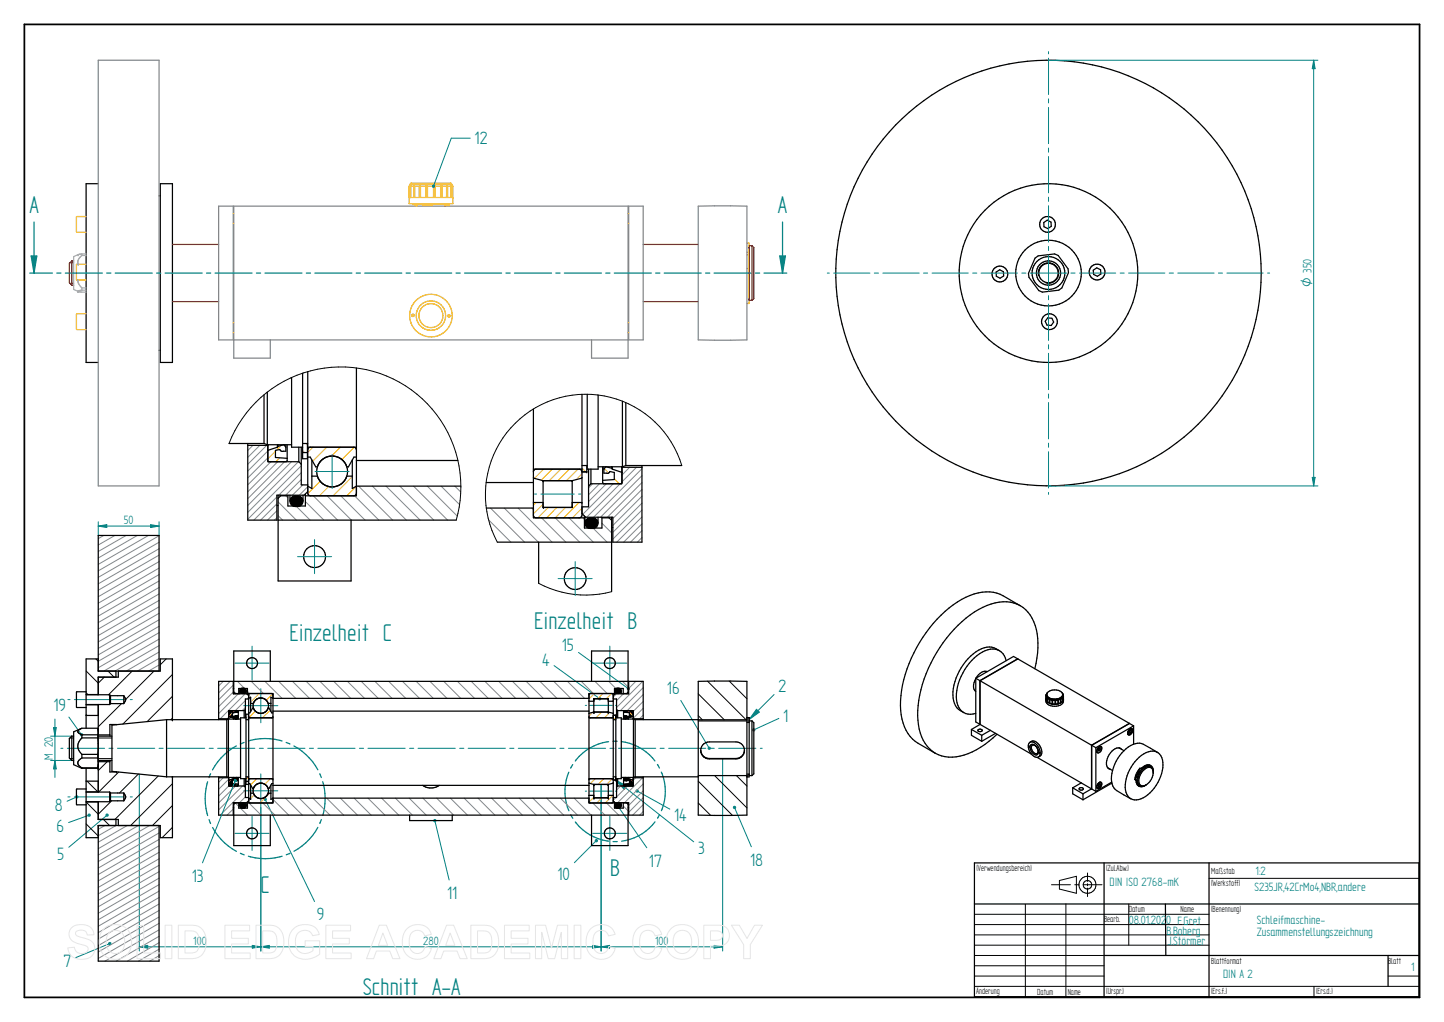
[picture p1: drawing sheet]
<svg xmlns="http://www.w3.org/2000/svg" width="594mm" height="420mm" viewBox="0 0 594 420" stroke-linecap="round" stroke-linejoin="round" font-family="sans-serif">
<defs><g id="words">
<g font-size="11.3" fill="#008080">
<text x="12.1" y="87.8">A</text>
<text x="320" y="87.8">A</text>
<text x="119.1" y="263.6">Einzelheit C</text>
<text x="219.7" y="258.7">Einzelheit B</text>
<text x="251.1" y="360">B</text>
<text x="107.2" y="367">C</text>
<text x="149.2" y="409.1">Schnitt A-A</text>
</g>
<g font-size="8.3" fill="#008080">
<text x="195.2" y="59.4">12</text>
<text x="231.1" y="267.6">15</text>
<text x="223.1" y="273.8">4</text>
<text x="274.4" y="285.4">16</text>
<text x="320.3" y="284.7">2</text>
<text x="22" y="292.2">19</text>
<text x="322.2" y="296.6">1</text>
<text x="22.5" y="333.5">8</text>
<text x="23.2" y="342">6</text>
<text x="277.4" y="337.7">14</text>
<text x="23.5" y="353.7">5</text>
<text x="287.2" y="351.2">3</text>
<text x="266.9" y="356.3">17</text>
<text x="308.6" y="355.9">18</text>
<text x="78.9" y="362.5">13</text>
<text x="229.3" y="361.7">10</text>
<text x="183.9" y="369.6">11</text>
<text x="130.3" y="378.4">9</text>
<text x="26.1" y="397.7">7</text>
</g>
<g font-size="5.6" fill="#008080">
<text x="50.9" y="215.4">50</text>
<text x="21.7" y="312.3" transform="rotate(-90 21.7 312.3)">M 20</text>
<text x="516.5" y="359.7">1:2</text>
<text x="456.5" y="364.2">DIN ISO 2768-mK</text>
<text x="516.1" y="366.5">S235JR,42CrMo4,NBR,andere</text>
<text x="464.4" y="379.7">08.01.2020 F.Gret</text>
<text x="517.1" y="379.7">Schleifmaschine-</text>
<text x="79.5" y="388.4">100</text>
<text x="174.1" y="388.4">280</text>
<text x="269.5" y="388.4">100</text>
<text x="480" y="384.3">B.Boberg</text>
<text x="480.3" y="388.5">J.Störmer</text>
<text x="517.1" y="385">Zusammenstellungszeichnung</text>
<text x="503.3" y="402">DIN A 2</text>
<text x="580.6" y="399.1">1</text>
</g>
<text font-size="5.4" fill="#008080" x="539.6" y="118.2" transform="rotate(-90 539.6 118.2)">O 350</text>
<g font-size="4.1">
<text x="401.8" y="358">(Verwendungsbereich)</text>
<text x="455.1" y="358.1">(Zul.Abw.)</text>
<text x="498.3" y="359.1">Maßstab</text>
<text x="498.3" y="364.4">(Werkstoff)</text>
<text x="464.4" y="375">Datum</text>
<text x="485.7" y="375">Name</text>
<text x="498.3" y="375">(Benennung)</text>
<text x="454.2" y="379.2">Bearb.</text>
<text x="498.3" y="396.2">Blattformat</text>
<text x="571.1" y="396.2">Blatt</text>
<text x="401.6" y="408.8">Änderung</text>
<text x="426.7" y="409.1">Datum</text>
<text x="439.3" y="408.9">Name</text>
<text x="455.1" y="408.8">(Urspr.)</text>
<text x="498.3" y="408.8">(Ers.f.:)</text>
<text x="541.5" y="408.8">(Ers.d.:)</text>
</g>
</g></defs>
<path d="M10 10h574v400h-574z" fill="none" stroke="#000" stroke-width=".72"/>
<path d="M65.9 75.5h5v73.5h-5zM65.4 80.5h.5M65.4 144h.5M400.9 354.8h182.9v54.9h-182.9zM454.2 354.8v54.9M497.4 354.8v54.9M400.9 371.6h182.9M479.5 371.6l.1 21.2M454.2 392.8h129.6M571.1 392.8v12.7" fill="none" stroke="#000" stroke-width=".51"/>
<g fill="none" stroke="#000" stroke-width=".41">
<path d="M447.4 358.9v3.5M400.9 375.9h96.5M421.8 371.8v38M432.6 363.7h7.8M435.9 362l6.9-1.7v6.9l-6.9-1.7zM438.5 371.6v38M442.2 363.7h1.7M445.7 363.7h7.7M447.4 363.3v.9M447.4 365.1v3.5M464.4 371.6v17M497.4 361.1h86.4"/>
<path d="M400.9 397h53.3M400.9 392.8h53.3M400.9 388.6h96.5M400.9 384.3h96.5M400.9 380.1h96.5M400.9 405.5h182.9M400.9 401.3h53.3M540.6 405.5v4.2M571.1 401.3h12.7"/>
<circle cx="447.4" cy="363.7" r="3.5"/>
<circle cx="447.4" cy="363.8" r="1.76"/>
</g>
<path d="M307.3 99.9h.9v24.9h-.9M307.3 110.4h.9M307.3 104.8h.9M307.3 103.7h.9" fill="none" stroke="#f7ba1c" stroke-width=".51"/>
<path d="M28.5 108.2v8M29.5 107.3v10M70.9 100.5h19.1M308.2 101h1.2v22.5h-1.2zM310.1 101.8v21M70.9 124h19.1" fill="none" stroke="#c00" stroke-width=".51"/>
<g fill="#c00">
<circle cx="308.2" cy="122.9" r=".25"/>
<circle cx="308.2" cy="101.6" r=".25"/>
</g>
<path d="M28.5 116.2l1 1.1h.8M30.3 107.3h-.8l-1 .9M264.6 100.5h22.7M309.4 101l.7 .8M264.6 124h22.7M310.1 122.8l-.7 .7" fill="none" stroke="#c00" stroke-width=".51"/>
<path d="M28.8 108h1.5M28.8 116.5h1.5" fill="none" stroke="#c00" stroke-width=".41"/>
<path d="M40.4 75.5h-5v73.5h5" fill="none" stroke="#000" stroke-width=".51"/>
<path d="M40.4 24.8h25v175h-25zM96.2 139.7h162.2M111.2 139.7v7.5h-15v-62.4h162.2v62.4h-15v-7.5" fill="none" stroke="#81878c" stroke-width=".51"/>
<g fill="none" stroke="#f7ba1c" stroke-width=".51">
<path d="M168.9 75.7h16.8M169.1 75.3h16.4M35.4 89l-4 .2v6.1l4 .2M168.3 81.2h15.8M170.5 84.3l.2 .2M171.1 83.8v.7h.4M183 83.8v.7h1.2v-.7M35.4 108.6l-4 .2v6.1l4 .2M35.4 129l-4 .2v6.1l4 .2"/>
<circle cx="169.9" cy="129.7" r=".49"/>
<circle cx="177.3" cy="129.7" r="6.1"/>
<circle cx="177.3" cy="129.8" r="4.9"/>
<circle cx="177.3" cy="129.8" r="8.7"/>
<circle cx="184.7" cy="129.9" r=".5"/>
</g>
<circle cx="186.3" cy="81.2" r=".25" fill="#f7ba1c"/>
<g fill="none" stroke="#f7ba1c" stroke-width=".51">
<path d="M168.3 76.5h18M168.5 76.5v4.7M168.9 75.7l-.3 .8M169 76.5v4.7M169.1 75.3v.4M170.6 76.5v4.7M173 76.5v4.7M175.3 76.5v4.7M175.9 76.5v4.7M178.3 76.5v4.7M178.9 76.5v4.7M181.3 76.5v4.7"/>
<path d="M181.8 76.5v4.7M183.7 76.5v4.7M185.4 76.5v4.7M185.5 75.3v.4M185.7 75.7l.2 .8M186.1 76.5v4.7M168.3 81.2v2.5h18v-2.5h-2.2M169.7 83.8h4.2v.5M170.5 83.8v.5M170.7 84.5h.4M171.5 83.8v1M173.9 84.3l3.9 .2v-.7h7.1l-.1 .5-.6 .2"/>
<path d="M173.9 84.3h3.9M183 83.8v1"/>
</g>
<g fill="#f7ba1c">
<circle cx="169.7" cy="83.7" r=".25"/>
<circle cx="184.9" cy="83.8" r=".25"/>
</g>
<g fill="none" stroke="#f7ba1c" stroke-width=".51">
<path d="M168.3 76.5v4.7M168.7 76.5v4.7M170.2 76.5v4.7M172.5 76.5v4.7M184.1 76.5v4.7M185.7 76.5v4.7M186.3 76.5v4.7M96 91.7h.2M96 87.8h.2M258.4 91.7h.2M258.4 87.8h.2M96 136.7h.2"/>
<path d="M96 132.8h.2M258.4 136.7h.2M258.4 132.8h.2"/>
</g>
<path d="M90 84.8h6v54.9h-6zM258.6 84.8h6v54.9h-6z" fill="none" stroke="#81878c" stroke-width=".51"/>
<path d="M32.4 104.6h.1M33.7 104.4l-1.6 .3" fill="none" stroke="#a4adb2" stroke-width=".51"/>
<circle cx="32.1" cy="104.7" r=".25" fill="#a4adb2"/>
<path d="M32.1 119.8l1.6 .3M32.4 119.9h.1M33.7 104.4v.6M33.7 118.4v.9" fill="none" stroke="#a4adb2" stroke-width=".51"/>
<g fill="#a4adb2">
<circle cx="32.1" cy="119.8" r=".25"/>
<circle cx="32" cy="119.8" r=".25"/>
<circle cx="32" cy="119.7" r=".25"/>
</g>
<path d="M32 115.2l.3 1.3 1.4 1.9M32.4 119.5h.1M33.7 119.3l-1.7 .4" fill="none" stroke="#a4adb2" stroke-width=".51"/>
<circle cx="32" cy="115.2" r=".25" fill="#a4adb2"/>
<path d="M32 115.1v.1" fill="none" stroke="#a4adb2" stroke-width=".51"/>
<circle cx="32.2" cy="108.6" r=".25" fill="#a4adb2"/>
<path d="M32.1 104.7l-1.8 .8v13.5l1.8 .8M33.7 119.3h1.7M33.7 118.4h1.7M33.7 104.4h1.7M35.4 105h-1.7a3.1 3.1 0 0 0-1.6 3.5M33.7 120.1h1.7" fill="none" stroke="#a4adb2" stroke-width=".51"/>
<path d="M287.3 84.8h20v54.9h-20z" fill="none" stroke="#81878c" stroke-width=".51"/>
<g fill="none" stroke="#000" stroke-width=".51">
<path d="M429.4 91.5l1.5-1 1.5 .8 .1 1.7-1.4 1-1.6-.8zM409.8 111.8l1.5-.9 1.5 .8 .1 1.8-1.5 .9-1.5-.8zM425.8 106.1l1.3-.9 6.8-.8 1.4 .6 4.1 5.5 .2 1.6-2.7 6.3-1.3 .9-6.8 .8-1.4-.6-4.1-5.5-.2-1.6zM449.8 111.1l1.4-1 1.6 .8 .1 1.7-1.4 1-1.6-.8zM431 130.7l1.8 .2 .7 1.5-1 1.4-1.8-.2-.7-1.5z"/>
<circle cx="431" cy="92.2" r="3.2"/>
<circle cx="411.4" cy="112.7" r="3.2"/>
<circle cx="431.4" cy="112.3" r="6.7"/>
<circle cx="431.4" cy="112.2" r="4"/>
<circle cx="431.4" cy="112.2" r="5"/>
<circle cx="431.4" cy="112.2" r="87.5"/>
<circle cx="431.4" cy="112.3" r="13.5"/>
<circle cx="431.4" cy="112.2" r="36.7"/>
<circle cx="451.4" cy="111.8" r="3.3"/>
<circle cx="431.8" cy="132.2" r="3.3"/>
</g>
<path d="M427.3 113.4a4.2 4.2 0 0 1 3.6-5.4 4.2 4.2 0 0 1 4.6 4.6 4.2 4.2 0 0 1-5.2 3.7" fill="none" stroke="#000" stroke-width=".41"/>
<g fill="none" stroke="#008080" stroke-width=".51">
<path d="M14 91.3v21h7.6M23.4 112.3h1.7M26.9 112.3h15.2M43.9 112.3h1.7M47.4 112.3h15.2M64.4 112.3h1.8M67.9 112.3h15.3M85 112.3h1.7M88.5 112.3h15.2M105.5 112.3h1.7M109 112.3h15.2M126 112.3h1.8"/>
<path d="M129.5 112.3h15.3M146.6 112.3h1.7M150.1 112.3h15.2M167.1 112.3h1.7M170.6 112.3h15.2M187.6 112.3h1.8M191.1 112.3h15.3M208.1 112.3h1.8M211.7 112.3h15.2M228.7 112.3h1.7M232.2 112.3h15.2M249.2 112.3h1.7"/>
<path d="M252.7 112.3h15.3M269.7 112.3h1.8M273.3 112.3h15.2M290.3 112.3h1.7M293.8 112.3h15.2M310.8 112.3h1.7M314.3 112.3h7.6"/>
</g>
<path d="M12.8 105.2h2.3l-1.1 7.1z" fill="#008080"/>
<path d="M321.9 91.3v21M12.8 105.2h2.3l-1.1 7.1z" fill="none" stroke="#008080" stroke-width=".51"/>
<path d="M320.8 105.2h2.3l-1.2 7.1z" fill="#008080"/>
<g fill="none" stroke="#008080" stroke-width=".51">
<path d="M12.2 112.3h1.8M320.8 105.2h2.3l-1.2 7.1zM321.9 112.3h1.8M86.6 318.1l-.6 1.6M97.2 306.7a24.9 24.9 0 0 0-9.8 9.8M100.5 305.2l-1.7 .7M116 304.6a23.8 23.8 0 0 0-13.9 .1M117.7 305.2l1.6 .7M120.9 306.7a24.8 24.8 0 0 1 9.9 9.8M131.6 318.1l.6 1.6M234 317.5a20.4 20.4 0 0 0 .1 15.8M235.6 314.3l-.8 1.5"/>
<path d="M250.4 304.9a20.3 20.3 0 0 0-13.7 8M252.2 304.8h1.7M255.7 304.9a20.7 20.7 0 0 1 13.7 7.9M270.5 314.3l.8 1.5M272.1 317.4a20.1 20.1 0 0 1 0 15.9M85.4 321.4a24.2 24.2 0 0 0 0 13.9M86 337l.6 1.6M132.2 336.9l-.6 1.6M132.8 321.4a24.7 24.7 0 0 1 0 13.8M234.8 334.9l.9 1.5M236.7 337.9a20.4 20.4 0 0 0 13.7 7.9M269.5 337.9a20.3 20.3 0 0 1-13.8 7.9"/>
<path d="M271.3 334.9l-.8 1.5M87.5 340.2a24.4 24.4 0 0 0 9.8 9.8M98.9 350.8l1.6 .7M102.2 352a24.2 24.2 0 0 0 13.9 0M119.3 350.8l-1.5 .6M130.8 340.1a24.4 24.4 0 0 1-9.9 9.9M252.2 346h1.8"/>
</g>
<g fill="none" stroke="#f7ba1c" stroke-width=".41">
<path d="M113.3 185.5l-3.2 3.2M115.1 188.2l-1.6 1.6M115.7 183.1l-2 2M124.5 185.3l.8 .8M126 182.3l.5 .5M128.8 183.9l-2.2 2.1M131.7 197.8l-5 5.1M134.4 183.9l-5.8 5.8M140.1 183.9l-3.7 3.6M143.4 191.9h-.1M144.9 195.9l-7.9 7.9M145.7 183.9l-5.1 5"/>
<path d="M146.6 199.9l-3.9 3.9M220 193l-.4 .4M223.6 192.9l-3.7 3.8M227.2 192.9l-4.5 4.5M230.7 192.9l-4.7 4.7M234.3 192.9l-4.8 4.7M237.8 192.9l-4.8 4.7M239.4 192.4l1.6 1.6M239.4 194.8l-2.4 2.4M248.6 192.7l1.8 1.8M252.7 196.8l2.1 2.1M135.2 200l-3.8 3.8"/>
<path d="M220.5 206.6l-1.1 1.1M223.4 207.3l-4 3.9M225.6 208.6l-4.3 4.3M229.1 208.6l-4.2 4.3M232.7 208.6l-4.3 4.3M238.2 206.6l-6.3 6.3M239.4 208.9l-3.9 4"/>
</g>
<g fill="none" stroke="#81878c" stroke-width=".41">
<path d="M104 183.1l-2.1 2.1M106.9 183.1l-5 4.9M109.7 183.1l-7.8 7.8M110.2 185.4l-8.3 8.3M110.2 188.2l-8.3 8.3M111.5 189.8l-9.6 9.5M114.3 189.8l-12.4 12.4M117.1 189.8l-15.2 15.2M119.9 189.8l-18 18M122.8 189.8l-20.9 20.9M123.9 191.5l-22 22M123.9 194.3l-9.2 9.3"/>
<path d="M123.9 197.1l-6.4 6.5M124.6 199.3l-4.3 4.3M147.5 199.9l14 13.9M153.2 199.9l14 13.9M158.8 199.9l14 13.9M164.5 199.9l14 13.9M170.1 199.9l14 13.9M175.8 199.9l12.3 12.3M181.5 199.9l7.6 7.5M187.1 199.9l2.5 2.4M243.8 198.9l-1.7 1.7M246.6 198.9l-4.5 4.5"/>
<path d="M249.5 198.9l-7.4 7.3M252.3 198.9l-12.6 12.6M255.1 198.9l-13.7 13.7M256.2 192.1l-.4 .4M259 192.1l-3.2 3.3M261.9 192.1l-6.1 6.1M264.1 192.7l-19.9 19.9M264.1 195.5l-17 17.1M264.1 198.4l-14.2 14.2M113.9 204.3l-9.5 9.5M113.9 207.1l-6.7 6.7M113.9 210l-3.8 3.8"/>
<path d="M113.9 212.8l-1 1M114.4 206.3l7.5 7.5M114.4 212l1.9 1.8M117.6 203.8l.8 .9M121.8 208l5.8 5.8M125.6 206.2l7.7 7.6M126.6 200.1l-3.5 3.5M128.9 203.8l10 10M134.6 203.8l10 10M140.2 203.8l10 10M145.9 203.8l10 10M201 213.7l9.2 9.2"/>
<path d="M201.8 208.9l14 14M207.5 208.9l14 14M213.1 208.9l14 14M218.8 208.9l.6 .6M222.8 212.9l10 10M228.4 212.9l10.1 10M234.1 212.9l10 10M239.8 212.9l.6 .6M240 208.4l-.6 .5M244 217.1l5.8 5.8M247.6 215.1l4 4M264.1 201.2l-12 12"/>
<path d="M264.1 204l-12 12M264.1 206.8l-12 12.1M264.1 209.7l-12 12M264.1 212.5l-10.4 10.4M264.1 215.3l-7.5 7.6M264.1 218.1l-4.7 4.8M264.1 221l-1.9 1.9"/>
</g>
<g fill="#000">
<path d="M119.8 204.7a2.71 2.71 0 0 1 3-.9 2.71 2.71 0 0 1 1.8 2.7 2.65 2.65 0 0 1-3.3 1.8 2.65 2.65 0 0 1-1.8-3.2z" fill-rule="evenodd"/>
<path d="M241.2 213.7a2.71 2.71 0 0 1 3-.8 2.71 2.71 0 0 1 1.7 2.7 2.65 2.65 0 0 1-3.2 1.7 2.65 2.65 0 0 1-1.8-3.2z" fill-rule="evenodd"/>
</g>
<g fill="#000">
<circle cx="223.5" cy="197.7" r=".25"/>
<circle cx="241.4" cy="194" r=".25"/>
<circle cx="223.6" cy="208.6" r=".25"/>
</g>
<g fill="none" stroke="#000" stroke-width=".51">
<path d="M120 155.2v28.7h4.5M124.5 153.5v35.1h2v-6.3M126.6 152.8v49.9l.4 .8 .7 .3M146.6 151.3v52.5h-21M108.6 162.3v20M110 161.2v21.6M219.4 168.1v44.8h21M239.4 162.1v49.7l-.3 .8-.8 .3M241.6 162.1v30.8h4.5v-30.5M256.1 165v26.9M257.5 165.5v25.9M94.2 182.3h14.4"/>
<path d="M101.9 182.3v31.5h12v-10.2h11.2l1.5-1.5M101.9 183.1h8.3M108.6 182.3l1.4 .5M110 182.8h10M110.1 182.8v6.6l.4 .4M110.2 182.8v7h12.7M114.1 182.8v1.1M114.1 183.9l-4 1.3M114.4 182.8v.7M114.4 183.5l2.4-.7 .8 1.1M114.4 183.5l-.3 .4M117.6 182.8v2.7h-1a1.08 1.08 0 0 1-1.5-.7l-1.8 .4v2.9l4.8 .3"/>
<path d="M118.1 182.8v6.6l-.4 .4M122.9 189.8l1 1M122.9 183.9v5.9M123.9 183.9v15.4h2.7M124.5 186.1h2M124.5 182.3h2.1M126.6 187.9h1l2.3 4h.6a6.4 6.4 0 0 1 6.1-4.4 6.4 6.4 0 0 1 6.1 4.4h.6l2.3-4h1M126.6 183.9h20M127.7 183.9a1.08 1.08 0 0 0-1.1 1.1M128.3 195.7h2.2a6.4 6.4 0 0 0 6.1 4.5 6.4 6.4 0 0 0 6.1-4.5h2.2M128.3 189.1v11.7l-1.7-.9M144.9 189.1v11.7l1.7-.9h43"/>
<path d="M145.5 183.9a1.08 1.08 0 0 1 1.1 1.1M146.6 189.3h41.8M200 198.4h19.4M219.4 192.9h20M219.4 196.4l4 1.2M220.5 192.9a1.08 1.08 0 0 0-1.1 1.1M223.4 197.6v11h12v-11M223.4 197.6h12M223.5 197.7l-.1 .1M223.6 197.6v.1M235.2 197.6l.2 .2M239.4 191.4h2.2"/>
<path d="M239.4 196.4l-4 1.2M241.4 191.4v2.6h-2l-.3-.8-.8-.3M242.1 192.9v15.5h-2.7M243.1 198.9l-1 1M243.1 192.9v6M246.1 191.9h10M247.9 191.9v6.6l.4 .4M248.4 191.9v2.6h1.1a1 1 0 0 0 1.4-.7l1.8 .4v2.9l-4.8 .4M251.7 191.9v.6M251.7 192.5l-2.4-.6-.9 1M251.7 192.5l.2 .4M251.9 191.9v1"/>
<path d="M251.9 192.9l4 1.3M255.8 191.9v7h-12.7M255.8 192.1h8.3M255.9 191.9v6.6l-.4 .4M257.5 191.4h23M257.5 191.4l-1.4 .5M264.1 191.4v31.5h-12v-10.3h-11.2l-1.5-1.5M113.9 207.8h.5M114.4 203.6v35.2h30v-25M114.4 213.8h73.3M115.4 203.6v.2M115.4 203.8h3"/>
<path d="M115.4 203.8l-1 1.1M119.3 203.6v2.7a2.77 2.77 0 0 0 2.7 2 2.77 2.77 0 0 0 2.6-2l.1-2.7M119.3 205.7a2.77 2.77 0 0 1 2.7-1.9 2.77 2.77 0 0 1 2.6 1.9M125.6 203.1v4.9h-7.2v-4.4M146.6 202.7l-.3 .8-.8 .3M200.1 208.9h19.3M219.4 211.8a1.08 1.08 0 0 0 1.1 1.1M223.4 206.6l-4 .2M223.4 208.5l.1 .1M235.4 208.6h-.1M235.4 206.6l4 .2M235.4 208.5v.1"/>
<path d="M240.4 212.1v5h7.2v-4.5M240.7 212.3v3.1a2.79 2.79 0 0 0 2.6 1.9 2.79 2.79 0 0 0 2.7-1.9v-2.8M240.7 214.8a2.79 2.79 0 0 1 2.6-1.9 2.79 2.79 0 0 1 2.7 1.9M247.6 212.9h3M250.6 212.9l1 1M250.6 212.6v.3M251.6 212.6v30.6M251.6 216.9h.5M204.6 222.9h47M221.6 222.9v16.9"/>
<circle cx="136.6" cy="193.8" r="6.4"/>
<circle cx="129.4" cy="228.8" r="4.5"/>
<circle cx="236.6" cy="237.9" r="4.5"/>
</g>
<path d="M94.2 182.3a49.4 49.4 0 0 1 61.8-28.9 49.4 49.4 0 0 1 31.7 60.4M280.5 191.4a41.3 41.3 0 0 0-55.3-26.2 41.3 41.3 0 0 0-20.6 57.7M221.6 239.8a41.1 41.1 0 0 0 30 3.4" fill="none" stroke="#000" stroke-width=".41"/>
<g fill="none" stroke="#008080" stroke-width=".41">
<path d="M122.4 228.9h14M129.4 221.8v14M229.6 237.9h14M236.6 230.9v14M96.7 272.6h14M103.7 265.6v14M243.9 272.6h14M250.9 265.6v14M20.8 312.6h8.7M20.8 302.6h8.7M22.6 312.6l.5 3.5h-1.1zM103.7 335.6v14"/>
<path d="M250.9 335.6v14M96.7 342.6h14M243.9 342.6h14"/>
</g>
<path d="M22.6 312.6l.5 3.5h-1.1z" fill="#008080"/>
<path d="M22 299.1h1.1l-.5 3.5z" fill="none" stroke="#008080" stroke-width=".41"/>
<path d="M22 299.1h1.1l-.5 3.5z" fill="#008080"/>
<path d="M22.6 295.6v24M253.3 320.7l32.1 25.4" fill="none" stroke="#008080" stroke-width=".41"/>
<g fill="none" stroke="#000" stroke-width=".51">
<path d="M419.8 249l-7.1-4.1a16.5 16.5 0 0 0-15.3 .6 52.5 52.5 0 0 0-24.2 29.5 34.8 34.8 0 0 0-1.1 23.8 13.7 13.7 0 0 0 5.6 6.8l7.1 4.1M401.4 279a4.1 4.1 0 0 0 0 5.3M401.4 278.8l1.7 1M401.4 278.8v18l1.7 1M403.1 279.8l.1 18M403.2 279.9l45.9 26.5M406.1 276.1a4.2 4.2 0 0 0-4.6 2.7M411.2 267.5a7.5 7.5 0 0 0-9.6 .4 22.6 22.6 0 0 0-9.5 19.1l.2 1.1a6.3 6.3 0 0 0 4.2 4.8M413.9 271.6a5.7 5.7 0 0 0-8.6-4.1 22 22 0 0 0-11.8 20.3l.6 2.2a5.6 5.6 0 0 0 2.4 2.9M418.7 270.8v.1M418.7 270.8l-15.6 9M418.7 270.8l-1.7-.9-15.6 8.9"/>
<path d="M418.8 270.9l-15.6 9M418.8 270.9l45.8 26.5M425.7 274.9a30.3 30.3 0 0 0-1.1-20.7 13.1 13.1 0 0 0-16.9-5.9 42.3 42.3 0 0 0-21 17.9 49.8 49.8 0 0 0-9.1 29.9 16.3 16.3 0 0 0 7.2 13.6M396.5 292.9a5.9 5.9 0 0 0 4.9 .4M399.7 299.9l4.2 2.4M399.7 299.9v2.4l4.2 2.5M403.2 297.8l21.1 12.2M403.2 297.8l-3.5 2.1M403.2 297.7l-.1 .1M430.4 285.7l.1 .8M430.4 287.2v.8M430.4 287.2v.1"/>
<path d="M430.4 285.7v1.5M430.4 288l.5 .6M430.4 288h.1M430.5 285.9l.7 1.3 1.9 .7M430.5 285.7a3 3 0 0 0 3.7 2M430.5 285.7l-.1 2.3M430.5 286.5l.4 .5M430.5 286.5v1.5M430.5 288l.4 .5M430.5 285.4l-.1 .3M430.7 285.5a2.39 2.39 0 0 0 2.5 2M430.7 285.5v.2"/>
<path d="M430.7 285l-.1 .3M430.9 284.7l-.4 1M430.9 288.6l.9 .5M430.9 287v1.6M430.9 287.1h.2M430.9 288.6l.2 .1M430.9 284.7l-.2 .8M430.9 284.7a4.7 4.7 0 0 1 6 0M431.1 287.1l.7 .4M431.1 287.1v1.6M431.1 288.7l.7 .4M431.8 287.5v.1"/>
<path d="M431.8 289.1h.1M431.8 287.5v1.6M431.8 287.6h.1M431.8 289.1l1.1 .4M431.9 287.6l.9 .3M431.9 287.6v1.5M431.9 289.1l.9 .3M432.8 287.9h.3M432.8 287.9v1.5M432.8 289.4l.1 .1M432.9 289.5h1.3M433.1 287.9l.9 .1"/>
<path d="M433.1 287.9v1.5M433.1 289.4l-.2 .1M433.5 287.6h.7M434 288v1.5l-.9-.1M434 288h.3M434.3 288v1.5M434.3 289.5h-.1M435.2 287.8l-.9 .2M435.2 289.3l-.9 .2M435.2 287.8v1.5M435.2 289.3h.1M435.3 289.3l-1.1 .2"/>
<path d="M435.4 287.7l-2.3 .2M435.4 287.8v1.5M435.4 287.8h-.2M435.4 289.3h-.1M436.3 287.4l-.9 .4M436.3 289l-.9 .3M436.3 287.4v1.6M436.3 289h.1M436.4 289l-1.1 .3M436.4 287.4h-.1M436.4 288.9v.1M436.4 287.4v1.5"/>
<path d="M436.9 284.7l.3 .8M436.9 284.7a1.68 1.68 0 0 1 .3 1.9 1.68 1.68 0 0 1-1.7 .9l-.7 .2M437 286.8l-.9 .7M437 286.9l-.6 .5M437 288.4l-.6 .5M437 286.9v1.5M437.1 288.4l-.7 .6M437.1 286.9h-.1M437.1 288.4h-.1M437.2 285.5a3.9 3.9 0 0 1-5.8 1.2l-.7-.7M437.2 285.5a2.53 2.53 0 0 1-3.3 2.1l-2.4-.6-.9-1.1M437.2 285.7l-.7 1.2-1.9 .6"/>
<path d="M437.3 285.4l.1 .1M437.4 285.7l-.4 1.1M437.4 287.7l-.3 .7M437.4 285.5v.6M437.4 286.2l-.3 .6 .1 1.5 .2-.6M437.4 285.5v.2M437.4 286.2v1.5M437.4 286.1l.1 .1M437.5 285.9v.2M437.5 286.1v2.2a3.5 3.5 0 0 1-4.4 2l-2-.7a1.93 1.93 0 0 1-.8-2.2M437.5 286.2h-.1M464.6 297.4l-15.5 9"/>
<path d="M464.6 297.4v.1M464.7 297.4l-15.6 9M464.7 297.4l1.7 1M465 299.6h.5M465.4 299.7l-.8 .3-.6 1.5M465.6 299.8a1.55 1.55 0 0 1-1.3 2.1M466.4 298.4l-15.6 9M466.4 298.4v7.5M402.4 300.1l.6-.3 1 .3a.83 .83 0 0 1-.8 .7 .83 .83 0 0 1-.8-.7zM403.9 302.3v2.5M407.5 300.3l-3.6 2M409.6 301.5l-5.7 3.3"/>
<path d="M410.2 301.9a30.2 30.2 0 0 1-18.4 9.4 13.8 13.8 0 0 1-7-1.6M423.3 306.8l.2 .3zM423.4 307.1h.1M423.6 305.3a2.92 2.92 0 0 1 3.7 2 2.61 2.61 0 0 1-.5 4.1 4.4 4.4 0 0 1-3.2-6.1zM423.7 305.1a2.78 2.78 0 0 1 4.2 1.7 2.75 2.75 0 0 1-.6 4.4M424 306.3a2.06 2.06 0 0 1 3 1.8 1.31 1.31 0 0 1 0 1.9 1.31 1.31 0 0 1-1.9-.2l-1.1-1.5-.2-1.1zM424.6 306.5a2.17 2.17 0 0 1 2.1 .9 2.17 2.17 0 0 1 0 2.4 2.37 2.37 0 0 1-2.1-3.3zM426.7 311.4l18.1 10.5M427.5 309.3l.2 .3zM449.1 306.4v17.9M449.1 306.4v18l1.7 .9M449.1 306.4l1.7 1"/>
<path d="M450.8 307.4v17.9M451.2 308.8l.1 .3M451.3 309.1l.1 .1M451.7 308.3l.5 .4M452 307.1l.7-.3a1.51 1.51 0 0 1 .6 1.6 1.51 1.51 0 0 1-1.4 1.1 1.28 1.28 0 0 1-.8-1.2 1.28 1.28 0 0 1 .9-1.2zM452.5 306.8l.2 .2h-.4M452.6 308.1l-.1-.5h-.4l-.4 .6 .1 .5h.4M452.6 308.1l-.6-.4-.3 .6M452.6 308.1l-.4 .6M455.7 315.6l2 1.2M460.4 307.5l2 1.1M461.6 308.1a2.66 2.66 0 0 0-4.2 .7 5.7 5.7 0 0 0-1.5 7l1 .5"/>
<path d="M463.9 301.4a1.47 1.47 0 0 1 2.1-1.6 1.77 1.77 0 0 1-1.9 2.2l-.1-.2M463.9 301.4l.1 .4M463.9 301.5l.3 .4-.2-.1M464 301.5l.1 .3M464.6 300.8l.6 .3M464.6 300.8h-.1M464.7 300.4l-.1 .4M464.9 300.2l.5 .3M465.4 300.5l-.3-.4-.5 .3-.2 .7 .2 .3 .6-.3M465.4 300.5l-.2 .6M467.4 318.3l-.6 2.2 .3 .1M467.4 318.3l.3 .1"/>
<path d="M467.4 318.3l.8 .1M467.6 319.2l.3-.1-.1 .4zM467.7 318.4l-.6 2.2M467.7 318.4l.6 .1M467.9 317.9l.6 .2M468.2 318l-.2 .4M468.2 318.4l.1 .1M468.3 318.5a3.3 3.3 0 0 0 .7 4.6M468.3 318.1l-.1 .3M468.7 311.3a6.8 6.8 0 0 1 7.8-1.8 8.6 8.6 0 0 1 1 9.8 14 14 0 0 1-10 9.5 4.4 4.4 0 0 1-4.6-5.1 17.1 17.1 0 0 1 5.8-12.4zM468.7 317.1l.1 .3h-.3M468.7 317.1l-.2 .3"/>
<path d="M469.2 315.9h.3a2.95 2.95 0 0 1 4.7-.4l.3 2.3M469.2 315.9l-.2-.1-1 1.3-.4 .7 .3 .1M469.2 315.9l-1.3 2M473 314.6l-1.2 .1-2.1 1.3-.5-.1M473.2 314.7l.3 .1M473.5 315.3a3.2 3.2 0 0 0-4.3 1.6l-.9 1.6M473.5 315.3l.9 1.4M473.5 315.3a4.9 4.9 0 0 0-5.2 4.1l-.1 2.3 .8 1.4M474.3 316.7a2.09 2.09 0 0 0-1.8-1.3 2.09 2.09 0 0 0-2 1.2 5.3 5.3 0 0 0-1.5 6 2.96 2.96 0 0 0 4.2-1.5l.8-1.5 .5-2.3M474.4 316.7l.1 .6M474.5 317.3v.3M476.3 309.4l-2.9-1.8a7.2 7.2 0 0 0-5.4-2 14.7 14.7 0 0 0-10.3 11.1 7.4 7.4 0 0 0 1.7 8.3l5.9 3.4"/>
<path d="M441.3 323.9v2.4l4.3 2.5M441.3 323.9l4.3 2.4M444 324.1l.6-.3 1 .3a.81 .81 0 0 1-.8 .8 .81 .81 0 0 1-.8-.8zM444.8 321.9l4.3 2.4M444.8 321.9l-3.5 2M445.6 326.3v2.5M449.1 324.3l-3.5 2M451.2 323.5a1.47 1.47 0 0 1 2-1.7 1.73 1.73 0 0 1-1.8 2.3l-.2-.3M451.2 323.5v.3M451.2 323.5l.2 .4-.2-.1M451.8 322.9l.5 .4M451.8 322.9l-.1 .1"/>
<path d="M452 322.4l-.2 .5M452.1 322.3l.5 .3M452.5 321.6l.2 .1-.4-.1M452.6 322.6l-.1-.4-.6 .2-.3 .6 .3 .4 .4-.1M452.6 322.6l-.3 .7M453 322a1.43 1.43 0 0 1-1.5 1.8M457.4 321.6l-6.6 3.7M457.4 321.9l-11.8 6.9M467.1 320.6l.5 .2a2.25 2.25 0 0 0 1.2 2.5 2.25 2.25 0 0 0 2.7-.6M467.3 320.6l.3 1.6 1 1M471.3 322.8l-1.2 .5-1.1-.2"/>
</g>
<path d="M430.6 285.3v.6M434.3 287.7h.3M437.2 285.2v.2M465.4 299.7h.1M465.5 299.7l.1 .1M451.6 307.7l.7-.7 .6 .1-.2 1.4M464.1 301.8l.2 .1M469.8 315.7l.2 .1M452.1 321.9l-.8 1.2M452.7 321.7l.3 .3M467.4 320.9l.2 .2" fill="none" stroke="#000" stroke-width=".41"/>
<g fill="#000">
<circle cx="430.4" cy="288" r=".25"/>
<circle cx="430.9" cy="288.6" r=".25"/>
<circle cx="437.1" cy="288.4" r=".25"/>
<circle cx="437.1" cy="285.1" r=".25"/>
<circle cx="437.5" cy="287.7" r=".25"/>
<circle cx="452" cy="307.7" r=".25"/>
<circle cx="467.7" cy="319.2" r=".25"/>
<circle cx="468.5" cy="317.2" r=".25"/>
</g>
<path d="M253.3 320.7l4.6 2.5-1.1 1.4z" fill="#008080"/>
<path d="M238 268.2l20.5 14.9M253.3 320.7l4.6 2.5-1.1 1.4z" fill="none" stroke="#008080" stroke-width=".41"/>
<circle cx="258.5" cy="283.1" r=".68" fill="#008080"/>
<g fill="none" stroke="#008080" stroke-width=".41">
<path d="M431.4 21.3v.8M431.4 23.9v15M431.4 24.8h110.8M431.4 40.6v1.7M431.4 44.2v14.9M431.4 60.9v1.7M431.4 64.3v15M431.4 81.1v1.7M431.4 84.6v14.9M340.4 112.3h.8M343 112.3h14.9M359.7 112.3h1.7"/>
<path d="M363.2 112.3h15M379.9 112.3h1.7M383.4 112.3h14.9M400.2 112.3h1.7M403.6 112.3h15M420.4 112.3h1.7M423.9 112.3h14.9M431.4 101.3v1.7M431.4 104.8v14.9M440.6 112.3h1.7M444.1 112.3h14.9M460.8 112.3h1.7"/>
<path d="M464.3 112.3h14.9M481 112.3h1.8M484.5 112.3h15M501.3 112.3h1.7M504.8 112.3h14.9M521.5 112.3h.8M431.4 121.5v1.7M431.4 125v15M431.4 141.7v1.8M431.4 145.2v15M431.4 162v1.7M431.4 165.5v14.9"/>
<path d="M129.6 193.8h14M136.6 186.8v14M431.4 182.2v1.7M431.4 185.7v14.9M431.4 199.8h110.8M539.9 196.3h1.2l-.6 3.5zM219.9 203.1h.9M222.5 203.1h13.8M238 203.1h.9M431.4 202.4v.8M27.9 287.6h.9M30.6 287.6h21.2"/>
<path d="M53.6 287.6h.8M100.3 290.1h14M107.3 283.1v14M240.8 290h.5M242.6 290h9.4M253.2 290h.6M25.1 307.6h.8M27.7 307.6h15.3M44.8 307.6h1.7M48.3 307.6h15.4M65.4 307.6h1.7M69 307.6h15.2"/>
<path d="M86.1 307.6h1.7M89.5 307.6h15.4M106.7 307.6h1.7M107.3 318.1v14M110.1 307.6h15.4M127.3 307.6h1.7M130.8 307.6h15.3M147.9 307.6h1.7M151.4 307.6h15.3M168.5 307.6h1.7M172 307.6h15.3M189.1 307.6h1.7"/>
<path d="M192.6 307.6h15.3M209.7 307.6h1.7M213.2 307.6h15.4M230.3 307.6h1.7M233.8 307.6h15.4M250.9 307.6h1.7M254.5 307.6h15.3M271.6 307.6h1.7M275.1 307.6h15.3M292.2 307.6h1.7M295.6 307.6h15.4M312.8 307.6h.8"/>
<path d="M27.9 327.6h.9M30.6 327.6h21.2M53.6 327.6h.8M100.3 325.1h14M240.8 325.2h.5M242.6 325.2h9.4M253.2 325.2h.6"/>
</g>
<path d="M40.3 285.6h4.8l.3 .4M45.5 289.3l-.4 .3h-4.8" fill="none" stroke="#000" stroke-width=".51"/>
<path d="M539.9 196.3h1.2l-.6 3.5z" fill="#008080"/>
<path d="M540.5 24.8l.6 3.4h-1.2z" fill="none" stroke="#008080" stroke-width=".41"/>
<path d="M540.5 24.8l.6 3.4h-1.2z" fill="#008080"/>
<path d="M540.5 24.8v175M107.3 332.1v58.9M247.3 322.5v68.5M107.3 389.3l3.5-.6v1.1z" fill="none" stroke="#008080" stroke-width=".41"/>
<path d="M107.3 389.3l3.5-.6v1.1z" fill="#008080"/>
<path d="M243.8 388.7l3.5 .6-3.5 .5z" fill="none" stroke="#008080" stroke-width=".41"/>
<path d="M243.8 388.7l3.5 .6-3.5 .5z" fill="#008080"/>
<path d="M297.3 311.8v79.2M247.3 322.5v68.5M107.3 389.3h140M247.3 389.3l3.5-.6v1.1z" fill="none" stroke="#008080" stroke-width=".41"/>
<path d="M247.3 389.3l3.5-.6v1.1z" fill="#008080"/>
<path d="M293.8 388.7l3.5 .6-3.5 .5z" fill="none" stroke="#008080" stroke-width=".41"/>
<path d="M293.8 388.7l3.5 .6-3.5 .5z" fill="#008080"/>
<path d="M57.3 318.3v72.7M107.3 332.1v58.9M103.8 388.7l3.5 .6-3.5 .5zM247.3 389.3h50" fill="none" stroke="#008080" stroke-width=".41"/>
<path d="M103.8 388.7l3.5 .6-3.5 .5z" fill="#008080"/>
<path d="M57.3 389.3l3.5-.6v1.1z" fill="none" stroke="#008080" stroke-width=".41"/>
<path d="M57.3 389.3l3.5-.6v1.1z" fill="#008080"/>
<path d="M40.4 214.5v5.6M40.4 216.3l3.5-.6v1.2zM65.4 214.5v5.6M57.3 389.3h50" fill="none" stroke="#008080" stroke-width=".41"/>
<path d="M40.4 216.3l3.5-.6v1.2z" fill="#008080"/>
<path d="M61.9 215.7l3.5 .6-3.5 .6z" fill="none" stroke="#008080" stroke-width=".41"/>
<path d="M61.9 215.7l3.5 .6-3.5 .6z" fill="#008080"/>
<path d="M185.7 56.8l-7.4 19.7M40.4 216.3h25" fill="none" stroke="#008080" stroke-width=".41"/>
<circle cx="178.3" cy="76.5" r=".7" fill="#008080"/>
<path d="M185.7 56.8h7.8M320.4 295.4l-10.3 4.7" fill="none" stroke="#008080" stroke-width=".41"/>
<circle cx="310.1" cy="300" r=".7" fill="#008080"/>
<path d="M280.1 288l11.7 19.6" fill="none" stroke="#008080" stroke-width=".41"/>
<circle cx="291.8" cy="307.6" r=".68" fill="#008080"/>
<path d="M302.2 331.9l6.9 16.2" fill="none" stroke="#008080" stroke-width=".41"/>
<circle cx="302.2" cy="331.9" r=".71" fill="#008080"/>
<path d="M245.3 345.6l-9 9.1" fill="none" stroke="#008080" stroke-width=".41"/>
<circle cx="245.3" cy="345.6" r=".71" fill="#008080"/>
<path d="M178.9 337.4l5.9 24.4" fill="none" stroke="#008080" stroke-width=".41"/>
<circle cx="178.9" cy="337.4" r=".68" fill="#008080"/>
<path d="M109.1 328.6l20.3 42" fill="none" stroke="#008080" stroke-width=".41"/>
<circle cx="109.1" cy="328.6" r=".7" fill="#008080"/>
<path d="M45.2 387.9l-14 5.8" fill="none" stroke="#008080" stroke-width=".41"/>
<circle cx="45.2" cy="387.9" r=".68" fill="#008080"/>
<path d="M36.7 335.1l-8.5 3.1" fill="none" stroke="#008080" stroke-width=".41"/>
<circle cx="36.7" cy="335.1" r=".69" fill="#008080"/>
<path d="M44.1 335.1l-15.8 13.2" fill="none" stroke="#008080" stroke-width=".41"/>
<circle cx="44" cy="335.1" r=".69" fill="#008080"/>
<path d="M28.4 294.8l5.1 7.2" fill="none" stroke="#008080" stroke-width=".41"/>
<circle cx="33.5" cy="302" r=".7" fill="#008080"/>
<path d="M254.2 331.3l11.9 17.2" fill="none" stroke="#008080" stroke-width=".41"/>
<circle cx="254.2" cy="331.3" r=".68" fill="#008080"/>
<path d="M262.1 325.2l13.5 7.5" fill="none" stroke="#008080" stroke-width=".41"/>
<circle cx="262.1" cy="325.2" r=".68" fill="#008080"/>
<path d="M318.5 285.5l-10.3 10.3" fill="none" stroke="#008080" stroke-width=".41"/>
<path d="M311.2 291.6l1.2 1.2-4.2 3z" fill="#008080"/>
<path d="M228 273.6l18.7 13.6M311.2 291.6l1.2 1.2-4.2 3z" fill="none" stroke="#008080" stroke-width=".41"/>
<circle cx="246.7" cy="287.3" r=".68" fill="#008080"/>
<path d="M31.6 327.6l-4 1.8" fill="none" stroke="#008080" stroke-width=".41"/>
<circle cx="31.6" cy="327.6" r=".7" fill="#008080"/>
<g fill="none" stroke="#000" stroke-width=".41">
<path d="M35.4 275.8l5 5 2.5-2.4M39.4 270.9l1 1M44.4 275.9l2.5 2.5M54.4 275.9l-9.8 9.8M63.4 275.9l-11.7 11.7M68.4 270.9l-2.5 2.4M70.9 277.3l-20.4 20.4M300 280l7.3 7.3M35.4 284.8l.7 .7M35.4 293.8l.4 .3M40.7 289.6l-.4 .1M50 289.3l-9.6 9.5"/>
<path d="M70.9 286.3l-10.4 10.4M70.9 295.2l-.6 .7M94.3 292.1l-.2 .2M94.4 292.1l-.3 .3M94.6 292.1l-.5 .5M94.7 292.1l-.6 .6M94.9 292.1l-.8 .8M95 292.1l-.9 .9M95.1 292.1l-1 1.1M95.3 292.1l-1.2 1.2M95.4 292.1l-1.3 1.4M95.5 292.1l-1.4 1.5"/>
<path d="M95.6 293.2l-1.3 1.4M95.6 293.3l-1.2 1.3M95.6 293.5l-1.1 1.1M95.6 293.6l-1 1M95.6 293.8l-.9 .9M95.6 293.9l-.8 .8M95.6 294l-.7 .8M95.6 294.2l-.6 .6M95.6 294.4l-.4 .5M95.7 292.1l-1.6 1.7M95.8 294.5l-.5 .4M95.8 292.1l-1.7 1.8"/>
<path d="M95.9 294.5l-.4 .4M96 292.1l-1.9 1.9M96 294.5l-.5 .5M96.1 294.6l-.4 .4M96.1 292.1l-2 2.1M96.2 294.6l-.4 .4M96.3 292.1l-2.2 2.2M96.3 294.6l-.4 .5M96.4 292.1l-2.3 2.3M96.5 294.6l-.5 .5M96.6 292.1l-2.4 2.4M96.7 292.1l-.9 .9"/>
<path d="M96.8 292.1l-.8 .9M96.9 294.3l-.9 .8M97 292.1l-.9 .8M97.1 292.1l-.8 .8M97.1 294.3l-1 .9M97.2 294.3l-1 1M97.3 292.1l-.9 .8M97.4 294.3l-1.1 1.1M97.4 292.1l-.8 .8M97.5 294.3l-1.1 1.1 1.2-1.1M97.5 292.1l-.8 .8M97.7 292.1l-.8 .8"/>
<path d="M97.7 295.2l-.4 .4M97.8 294.3l-1.2 1.1M97.8 294.4l-1 1M97.8 294.6l-.9 .9M97.8 294.7l-.8 .8M97.8 294.9l-.7 .6M97.8 295l-.6 .6M97.8 292.1l-.7 .8M97.9 292.2l-.7 .7M98 292.3l-.5 .6M98 292.5l-.3 .4M98 292.6l-.2 .3"/>
<path d="M98 292.7v.1M256.8 292.1l-.3 .3M256.9 294.3h-.1M256.9 292.1l-.4 .4M256.9 295.2l.9-.9-.8 1M257 294.3l-.2 .2M257 292.1l-.5 .6M257.1 294.3l-.3 .3M257.2 292.1l-.7 .7M257.3 294.3l-.5 .5M257.3 292.1l-.7 .7M257.5 292.1l-.8 .8"/>
<path d="M257.5 294.3l-.7 .6M257.6 294.3l-.8 .8M257.6 292.1l-.7 .8M257.7 294.3l-.9 .8M257.9 292.1l-.9 .8M257.9 294.5l-.9 .9M258 294.6l-.9 .9M258.1 292.1l-.8 .8M258.1 294.6l-.9 1M258.2 292.1l-.8 .8M258.3 294.6l-1 1M258.3 292.1l-.8 .8"/>
<path d="M258.4 294.6l-1 1M258.5 292.1l-.8 .8M258.6 292.1l-.8 .8M258.6 294.5l-1 1M258.7 292.1l-.8 .8M258.8 294.5l-1 1M258.9 292.1l-.8 .8M258.9 293.8l1.6-1.5-1.6 1.6M259 292.1l-.8 .8M259.2 292.1l-.8 .8M259.3 292.1l-.8 .8M259.5 292.1l-.9 .9"/>
<path d="M259.6 292.1l-.9 .9M259.8 292.1l-.9 .9M259.9 292.1l-1 1M260 292.1l-1.1 1.1M260.2 292.1l-1.3 1.3M260.3 292.1l-1.4 1.4M260.4 292.2l-1.5 1.4M260.5 292.5l-1.6 1.5M260.5 292.7l-1.6 1.5M260.5 292.8l-1.6 1.5M260.5 292.9l-2.5 2.5M260.5 293.1l-2.3 2.3"/>
<path d="M260.5 293.2l-1.9 1.9M260.5 293.4l-1.7 1.6M260.5 293.5l-1.5 1.5M260.5 293.6l-1.3 1.3M260.5 293.8l-1 1M260.5 293.9l-.8 .9M260.5 294l-.6 .7M260.5 294.2l-.4 .4M260.5 294.3l-.2 .3M287.3 285.2l10.7 10.7M287.3 294.2l1.7 1.7M291.1 280l15.9 15.9"/>
<path d="M28.8 303.4h1.5M28.8 311.9h1.5M40.4 303.4h5.7M40.4 311.9h5.7M44.1 313.1l-3.7 3.7M48.8 317.4l-8.3 8.3M56.9 318.2l-7.8 7.8M65.1 319l-17.8 17.9M96.3 319.9l-2.2 2.3M96.6 319.8l-2.5 2.5M96.7 319.8l-.9 1M96.9 319.7l-.9 1"/>
<path d="M97.1 319.7l-1 1M97.3 319.7l-1 .9M97.4 319.7l-.9 .9M97.5 319.7l-.9 1.1 1-.9M97.7 320l-.9 .9M257.3 319.7l-.4 .3M257.4 319.7l-.6 .6M257.5 319.7l-.7 .7M257.6 319.7l-.8 .8M257.7 319.7l-.9 1M257.8 319.8l-1 1M257.9 319.8l-1.1 1.1"/>
<path d="M258.1 319.8l-1.1 1.1M258.1 319.9l-1 1M258.3 319.9l-1.1 1M258.4 319.9l-1.1 1.1M258.4 320l-.9 1M294 318.9l13.3 13.2M303 318.9l4.3 4.3M35.4 338.7l5 5M35.8 321.1l4.5 4.4M42.6 336.9l2.5 2.5M45.9 329.2l-5.5 5.5-5-5M70.9 322.2l-17.1 17.2"/>
<path d="M70.9 331.2l-8.2 8.2M94.3 320.7l-.2 .2M94.5 320.6l-.4 .4M94.7 320.6l-.6 .6M95.1 320.4l-1 1M95.3 320.4l-1.2 1.2M95.6 320.9l-1.5 1.6M95.6 321l-1.5 1.6M95.6 321.2l-1.5 1.5M95.6 321.3l-1.5 1.6M95.6 321.4l-1.5 1.6M95.6 321.6l-1.4 1.4"/>
<path d="M95.6 321.7l-1.3 1.4M95.6 321.9l-1.2 1.2M95.6 322l-1.1 1.1M95.6 322.2l-.9 .9M95.7 322.2l-.9 .9M95.8 320.2l-1.7 1.7M95.8 322.2l-.9 .9M96 320.2l-1.9 1.8M96 322.3l-.9 .8M96.1 322.3l-.9 .8M96.2 322.3l-.8 .8M96.3 322.3l-.8 .8"/>
<path d="M96.5 322.3l-.8 .8M96.6 322.3l-.8 .8M96.8 322.3l-.8 .8M96.9 322.3l-.8 .8M97 322.4l-.8 .7M97.1 322.4l-.7 .7M97.3 322.4l-.8 .7M97.4 322.4l-.8 .7M97.5 322.4l-.7 .7M97.7 322.4l-.8 .7M97.7 320.1l-.8 .9M97.8 320.2l-.8 .8"/>
<path d="M97.8 320.3l-.7 .7M97.8 320.5l-.5 .4M97.8 320.6l-.4 .3M97.8 320.7l-.2 .2M97.8 320.9h-.1M97.8 322.4l-.7 .7M98 322.4l-.8 .7M98 322.5l-.6 .6M98 322.6l-.5 .5M98 322.7l-.3 .4M256.6 322.4l-.1 .1M256.7 322.4l-.2 .2"/>
<path d="M256.9 322.4l-.4 .3M257 322.4l-.5 .5M257.2 322.4l-.6 .6M257.4 322.4l-.7 .6M257.7 322.3l-1 .8M257.8 322.3l-.8 .8M258 322.3l-.8 .8M258 323.1l2.4-2.3-2.3 2.3M258.1 320.6l.4-.5-.9 .9M258.1 322.3l-.8 .8M258.3 322.3l-.8 .8M258.4 322.3l-.8 .8"/>
<path d="M258.6 322.3l-.9 .8M258.7 320.2l-.5 .4M258.7 320.8l.5-.5-.3 .5M258.7 322.3l-.8 .8M258.8 320.2l-.4 .5M258.9 320.3l-.4 .4M259 320.3l-.4 .4M259.5 320.5l-.6 .6M259.8 320.5l-.9 .9M259.9 320.5l-1 1M260 320.6l-1.1 1M260.1 320.6l-1.2 1.2"/>
<path d="M260.2 320.7l-1.3 1.2M260.3 320.7l-1.4 1.4M260.5 320.9l-2.2 2.2M260.5 321.1l-2.1 2M260.5 321.2l-1.9 1.9M260.5 321.4l-1.8 1.7M260.5 321.5l-1.6 1.6M260.5 321.6l-1.5 1.5M260.5 321.8l-1.3 1.3M260.5 321.9l-1.2 1.2M260.5 322.1l-1.1 1M260.5 322.2l-.9 .9"/>
<path d="M260.5 322.4l-.8 .7M260.5 322.5l-.7 .6M260.5 322.6l-.5 .5M260.5 322.8l-.4 .3M260.5 322.9l-.2 .2M287.3 321.1l14.1 14.1M287.3 330.1l5.1 5.1M70.9 340.1l-4.2 4.3"/>
</g>
<g fill="#000">
<circle cx="70.9" cy="295.9" r=".25"/>
<circle cx="244.3" cy="287.4" r=".25"/>
<circle cx="244.3" cy="287.3" r=".25"/>
<circle cx="244.3" cy="292.7" r=".25"/>
<circle cx="244.4" cy="292.7" r=".25"/>
<circle cx="244.4" cy="287.2" r=".25"/>
<circle cx="250.2" cy="287.2" r=".25"/>
<circle cx="250.2" cy="292.7" r=".25"/>
<circle cx="250.2" cy="287.3" r=".25"/>
<circle cx="250.3" cy="292.7" r=".25"/>
<circle cx="250.3" cy="287.3" r=".25"/>
<circle cx="253.3" cy="294" r=".25"/>
<circle cx="258.4" cy="295.3" r=".17"/>
<circle cx="308.2" cy="295" r=".25"/>
<circle cx="40.2" cy="315.8" r=".25"/>
<circle cx="48" cy="317.3" r=".25"/>
<circle cx="70.9" cy="319.4" r=".25"/>
<circle cx="244.3" cy="327.9" r=".25"/>
<circle cx="244.3" cy="322.6" r=".25"/>
<circle cx="244.3" cy="322.5" r=".25"/>
<circle cx="244.3" cy="328" r=".25"/>
<circle cx="244.4" cy="328" r=".25"/>
<circle cx="250.2" cy="322.5" r=".25"/>
<circle cx="250.2" cy="328" r=".25"/>
<circle cx="250.3" cy="322.5" r=".25"/>
<circle cx="250.3" cy="322.6" r=".25"/>
<circle cx="250.3" cy="327.9" r=".25"/>
<circle cx="250.3" cy="328" r=".25"/>
<circle cx="253.3" cy="320.7" r=".25"/>
<circle cx="257.9" cy="320.8" r=".17"/>
</g>
<g fill="#000">
<path d="M94.1 292.3h3.9v.5l-2.4 .2v1.5l1 .1 .2-.3h1v.8l-.4 .5-3.3-1.1z" fill-rule="evenodd"/>
<path d="M253.1 283.4a1.26 1.26 0 0 1 2-.3 1.26 1.26 0 0 1-.3 2 1.26 1.26 0 0 1-1.5-.2 1.26 1.26 0 0 1-.2-1.5z" fill-rule="evenodd"/>
<path d="M253.1 330.6a1.27 1.27 0 0 1 2-.3 1.27 1.27 0 0 1-.1 1.9 1.28 1.28 0 0 1-1.6-.1 1.28 1.28 0 0 1-.3-1.5z" fill-rule="evenodd"/>
<circle cx="100" cy="284" r="1.27"/>
<circle cx="99.9" cy="331.3" r="1.27"/>
</g>
<g fill="none" stroke="#f7ba1c" stroke-width=".41">
<path d="M96.5 292.1l-2.4 2.4M105.1 292.4l-2.6 2.6M106.7 285.1l-3.6 3.6M111.2 292l-3.2 3.1M112.1 285.3l-2.5 2.6M243.9 292.9l-1.6 1.5M244.6 285.1l-2.3 2.3M247.5 292.7l-2.4 2.4M248.1 285.1l-2.2 2.1M250.9 292.9l-2.2 2.2M251.6 285.1l-2.1 2.1M252.3 295.1l1 1"/>
<path d="M252.3 288l-.3 .3M258.3 292.1l2.3 2.3M308.2 296l-.9 .9M101.4 319.4l.8 .8M308.2 318.4l-.9 .9M95.2 320.4l-1.1 1.1M97.7 322.4l-.8 .7M102.9 328.5l-.6 .6M104.6 326.8l-1.5 1.5M105.6 320.1l-2.5 2.6M110.9 326.1l-4 4M111.2 320.1l-2.2 2.3"/>
<path d="M244.3 327.8l-1.9 1.9M244.9 320.1l-2 2M247.6 328l-2.1 2.1M248.4 320.1l-2.4 2.4M251.9 320.2l-2.3 2.3M252.2 327l-3.2 3.1M259.7 320.5l.9 .9"/>
</g>
<g fill="none" stroke="#81878c" stroke-width=".41">
<path d="M42.7 220.1l-2.3 1.3M47.3 220.1l-6.9 4M51.9 220.1l-11.5 6.6M56.5 220.1l-16.1 9.3M61.1 220.1l-20.7 11.9M65.4 220.3l-25 14.4M65.4 222.9l-25 14.5M65.4 225.6l-25 14.4M65.4 228.2l-25 14.5M65.4 230.9l-25 14.4M65.4 233.6l-25 14.4M65.4 236.2l-25 14.5"/>
<path d="M65.4 238.8l-25 14.5M65.4 241.5l-25 14.4M65.4 244.2l-25 14.4M65.4 246.8l-25 14.5M65.4 249.5l-25 14.4M65.4 252.1l-25 14.5M65.4 254.8l-25 14.4M65.4 257.5l-25 14.4M65.4 260.1l-25 14.4M65.4 262.8l-22.7 13.1M65.4 265.4l-18.1 10.5M65.4 268.1l-13.5 7.8"/>
<path d="M65.4 270.7l-8.9 5.2M65.4 273.4l-4.3 2.5M91.9 280.1l-1.9 1.9M94.1 294.9l-.6 .6M94.7 280.1l-4.7 4.8M96 281.7l-6 6M96 284.5l-6 6M96.2 284.3l.9 .8M97.7 280.1l2.9 2.9M98 285.2l-8 8.2M100.9 285.2l-10.3 10.3M101 288l-4.2 4.1"/>
<path d="M101 290.8l-1.4 1.3M101.8 284.2l.9 .9M102.3 286.7l-.7 .7M103.4 280.1l5 5M109 280.1l7 7M114.7 280.1l7 7M120.3 280.1l7 7M126 280.1l7 7M131.6 280.1l7 7M137.3 280.1l7 7M143 280.1l7 7M148.6 280.1l7 7"/>
<path d="M154.3 280.1l7 7M159.9 280.1l7 7M165.6 280.1l7 7M171.2 280.1l7.1 7M176.9 280.1l7 7M182.6 280.1l7 7M188.2 280.1l7 7M193.9 280.1l7 7M199.5 280.1l7 7M205.2 280.1l7 7M210.9 280.1l6.9 7M216.5 280.1l7 7"/>
<path d="M222.2 280.1l6.9 7M227.8 280.1l7 7M233.5 280.1l7 7M239.1 280.1l5 5M244.8 280.1l5 5M250.4 280.1l3 2.9M253.6 285.2l-1.3 1.4M256.1 280.1l2.3 2.3M256.4 285.2l-2.7 2.8M258.7 280.1l-.1 .1M261.6 280.1l-3 2.9M264.4 280.1l-10.7 10.8"/>
<path d="M264.6 282.7l-9.4 9.4M264.6 285.5l-6.5 6.6M264.6 288.4l-4.1 4.1M264.6 291.2l-4.1 4.2M264.6 294l-1.5 1.5M91.8 319.7l-1.8 1.9M261.5 319.7l-1 1.1M264.4 319.7l-10.3 10.3M43.1 339.4l-2.7 1.6M47.7 339.4l-7.3 4.2M52.4 339.4l-12 6.8M56.9 339.4l-16.5 9.5"/>
<path d="M61.5 339.4l-21.1 12.1M65.4 339.8l-25 14.4M94.1 320.3l-4.1 4.2M94.1 323.1l-4.1 4.2M96 332.6l-2.6 2.5M96.8 330.1l1.4 1.4M96.9 323.1l-6.9 7M98.9 332.2l2.9 2.9M99.8 323.1l-9.8 9.9M101 324.8l-10.4 10.3M101 327.6l-2.5 2.4M102.3 329.1l-.9 .9"/>
<path d="M102.4 330.1l5 5M108.1 330.1l5 5M112.3 328.6l6.5 6.5M117.4 328.1l7 7M123.1 328.1l7 7M128.7 328.1l7.1 7M134.4 328.1l7 7M140 328.1l7.1 7M145.7 328.1l7 7M151.4 328.1l7 7M157 328.1l7 7M162.7 328.1l7 7"/>
<path d="M168.4 328.1l6.9 7M174 328.1l7 7M179.7 328.1l6.9 7M185.3 328.1l7 7M191 328.1l6.9 7M196.6 328.1l7 7M202.3 328.1l7 7M207.9 328.1l7 7M213.6 328.1l7 7M219.2 328.1l7 7M224.9 328.1l7 7M230.5 328.1l7.1 7"/>
<path d="M236.2 328.1l7 7M241.9 328.1l.4 .4M243.9 330.1l5 5M249.5 330.1l5 5M253.4 327.9l-1.1 1.1M255.3 323.1l-1.6 1.7M256.4 331.3l2 2M258.1 323.1l-4.4 4.6M264.6 322.3l-7.6 7.7M264.6 325.1l-6 6M264.6 328l-6 6M264.6 330.8l-4.3 4.3"/>
<path d="M264.6 333.6l-1.5 1.5M65.4 342.4l-25 14.5M65.4 345.1l-25 14.4M65.4 347.7l-25 14.5M65.4 350.4l-25 14.4M65.4 353.1l-25 14.4M65.4 355.7l-25 14.5M65.4 358.4l-25 14.4M65.4 361l-25 14.5M65.4 363.7l-25 14.4M65.4 366.4l-25 14.4M65.4 369l-25 14.4"/>
<path d="M65.4 371.6l-25 14.5M65.4 374.3l-25 14.4M65.4 377l-25 14.4M65.4 379.6l-25 14.4M65.4 382.3l-22.2 12.8M65.4 384.9l-17.6 10.2M65.4 387.6l-13 7.5M65.4 390.2l-8.4 4.9M65.4 392.9l-3.8 2.2"/>
</g>
<g fill="none" stroke="#000" stroke-width=".51">
<path d="M40.4 270.9h-5v28.5M47.7 275.9v2.5M48.7 275.9v2.5h-8.3v7.1h-5M65.4 275.9v-55.8h-25v55.8h25.5v-5h5v25M33.5 299.5l-3.2 1.4v13.5l3.4 1.4M35.4 289.7h5v35.9M35.4 294.1h5M35.4 284.4l-4 .1v6.2l4 .2M35.4 285.6h5M35.4 289.6h5M40.2 299.5l.2 1.2M45.1 285.6v4"/>
<path d="M48 297.9h-2.8v4.7M50.9 286a2.1 2.1 0 0 1 0 3.3M50.9 286v3.3M50.9 286h-5.4v3.3h5.4M68.5 295.9v23.5M68.5 295.9l-22.4 2.2v19l22.4 2.3M68.5 295.9h24.8M90 295.5h4.1M93.3 295.9v23.5M94.1 294.5l1.9 .6M94.2 292.1v31M96 283.1h.2"/>
<path d="M96 295.1v.5M96 295.1l.2 .2M96.2 295.3v.3M96.2 284.6l.5 .5M96.2 280.1h162.2M96.7 285.1v.1M96.7 285.1h1.5M97.8 295.1l-.4 .5-1.2-.3M97.8 292.1l.2 3.5M98 292.8l-2.4 .2v1.5l1 .1 .4-.3h.8v1.3M98.2 285.2v-2.2h3.6v2.5M98.6 284a1.35 1.35 0 0 0 1.4 1.1 1.35 1.35 0 0 0 1.3-1.1"/>
<path d="M98.6 284a1.35 1.35 0 0 1 1.4-1.1 1.35 1.35 0 0 1 1.3 1.1M98.6 284v1.2M99 295.6h-5l-.7 .3M100.5 292.1h-6.4v3.5M100.5 292.1v3M101 291.6l-.5 .5M101.2 295.1h-2.2v25h2.2M101.2 295.9h1.1M101.3 284v1.2M101.8 285.1h10.5v45h-10.5M102.2 295.9v-2.3h-1v28.9h1v-3.1M102.3 295.1h10"/>
<path d="M102.3 286l-.7-.8h-5.6v-5.1h-6v15.8M102.3 287.4h-1.3v7.7M102.3 287.1l.8-.5v5.9M102.3 294.6l.6 .5M102.9 285.1l-.6 .6v43.9l.6 .5M103.1 289.2h1.2a3.2 3.2 0 0 1 3-2.2 3.2 3.2 0 0 1 3 2.2h1.2M104.6 291.9a3.2 3.2 0 0 1 2.2-4.9 3.2 3.2 0 0 1 3.5 4.1 3.2 3.2 0 0 1-5.2 1.3l-.8-1.3h-.3l-1.2 2h-.5M105 292.3a3.1 3.1 0 0 0 5.3-1.2h.4l1.1 2h.5M111.2 280.1v-12.5h-15v17.6M111.8 285.1l.5 .6M112.3 292.4h130M112.3 294.6l-.5 .5"/>
<path d="M242.3 295.1h10M242.3 287.1h-130l-.8-.5v5.9M242.3 288.2l2 .1M242.3 294.6l.6 .5M242.9 285.1l-.6 .6M243.4 280.1v-12.5h15v17.6M244.3 292.7v-5.5h6v5.5M244.3 292.7l-2 .7M244.3 292.7h6M250.3 292.7l2 .7M251.7 285.1l.6 .6v43.9l-.6 .5M252.3 294h1v1.9"/>
<path d="M252.3 295.9h1.1M252.3 286l.7-.8h5.6v-5.1h6v15.8M252.3 287.4h1.4v7.7M252.3 288.2l-2 .1M252.3 294.6l-.6 .5M252.8 285.1h-10.5v45h10.5M252.9 284a1.38 1.38 0 0 0 1.3 1.1 1.38 1.38 0 0 0 1.4-1.1M252.9 284a1.38 1.38 0 0 1 1.3-1.1 1.38 1.38 0 0 1 1.4 1.1M252.9 284v1.4M253.4 295.1h2.2v25h-2.2zM253.7 291.6l.4 .5M254.1 292.1h6.4v3.5"/>
<path d="M254.1 292.1v3M255.6 284v1.2M255.6 295.6h5M256.4 285.2v-2.2h-3.6v2.5M256.4 285.1h1.5M256.5 292.8l2.4 .2v1.5l-.9 .1-.4-.3h-.8v1.3M256.7 292.1l-.2 3.5M256.8 295.1l.4 .5 1.2-.3M257.9 285.1v.1M258.4 284.6l-.5 .5M258.4 295.3v.3M258.4 283.1h.2"/>
<path d="M258.5 295.1v.5M258.5 295.1l-.1 .2M260.3 292.1l.3 3.5M260.5 295.5h4.1M260.6 294.5l-2.1 .6M260.6 295.6v24M260.6 295.6l.7 .3M261.3 295.9v23.5M261.3 295.9h46M287.3 280.1h20v55h-20zM287.3 296.4h20M307.3 295h.9v2"/>
<path d="M307.3 297h.9M309.4 296.4h-1.2v22.5h1.2M309.4 296.4v22.5M309.4 296.4l.7 .7v21l-.7 .8M29.5 302.6v10M29.5 302.6l-1 1v8l1 1M29.5 302.6h.8M29.5 312.6h.8M33.7 303.4a4.3 4.3 0 0 0 0 6.7M33.7 302.1v1.3M33.7 310.1v1.5M33.7 315.7v.1"/>
<path d="M33.7 311.6a2.07 2.07 0 0 0-1.7 2 2.07 2.07 0 0 0 1.7 2.1M33.7 315.7h6.5M33.7 311.6h6.5M33.7 310.1h6.5M33.7 303.4h6.5M33.7 302.1h6.5M35.4 315.8v28.6h5M40.2 303.4l.2 2.2M40.2 311.6l.2 1.4M40.2 302.1v1.3M40.2 310.1v1.5M40.2 315.7l-6.5 .1"/>
<path d="M40.4 307.9l-.2 2.2M40.4 301.2l-.2 .9M40.4 300.3l-.2-.9h-6.5l-1.4 .8-.3 .5 .5 .8 1.2 .6M40.4 314.3l-.2 1.4M40.4 313.1h4.8M40.4 302.1h4.8M40.4 302.6h5.7M40.4 312.6h5.7M40.4 314.5l-.2 1.3M45.2 312.6v4.8h2.8M68.5 319.4h24.8M70.9 319.4v25h-5v-5h-25.5v55.7h25v-55.7"/>
<path d="M90 319.4v15.7h6v-5.1h5.6l.7-.7M90 319.7h4.1M93.3 319.4l.7 .2h5M94.1 319.6v3.5h6.4M96 319.6v.5M96.2 319.6v.4M96.2 320l1.2-.4 .4 .5M96.2 320l-.2 .1M97.8 319.6v1.3l-.8 .1-.4-.4-1 .2v1.4l2.4 .2M98 319.6l-.2 3.5M101.2 319.4h1.1M252.3 319.4h1.1"/>
<path d="M253.3 319.4v1.3h-1l-.6-.6M255.6 319.6h5M256.5 319.6l.2 3.5M256.8 319.6v1.3l.8 .1 .4-.4 .9 .2v1.4l-2.4 .2M258.4 319.6v.4M258.4 320l-1.2-.4-.4 .5M258.4 320l.1 .1M258.5 319.6v.5M260.5 319.6v3.5h-6.4M260.5 319.7h4.1M260.6 319.6l-.3 3.5M261.3 319.4h26"/>
<path d="M261.3 319.4l-.7 .2M264.6 319.4v15.7h-6v-5.1h-5.6l-.7-.7M287.3 318.9h20M288.3 308.4a3.5 3.5 0 0 0 3.5 3.4h11a3.7 3.7 0 0 0 3.4-2.6M306.3 308.4a3.5 3.5 0 0 1-3.5 3.6h-11a3.5 3.5 0 0 1-3.5-3.5 3.5 3.5 0 0 1 3.5-3.5h11a3.5 3.5 0 0 1 3.5 3.5M307.3 318.3h.9M308.2 318.3v1.1h-.9M35.4 321.1h5M35.4 325.5h5M35.4 324.4l-4 .1v6.2l4 .2M35.4 325.6h9.7M40.4 329.6v7.3h8.3v2.5"/>
<path d="M45.1 329.6l-9.7 .1M45.1 325.6l.4 .4v3.3M45.1 325.6v4M45.5 326h5.4M45.5 329.2h5.4M45.5 329.3l-.4 .3M47.7 336.9v2.5M50.9 326a2.06 2.06 0 0 1 0 3.2M50.9 326v3.2M96 332.1h.2M96 320.1l-1.9 .7M96.2 330v17.6h15v-12.5"/>
<path d="M96.2 335.1h162.2M96.7 330v.1M96.7 330.1h1.5M96.7 330.1l-.5 .5M98.6 331.2a1.35 1.35 0 0 1 1.4-1.1 1.35 1.35 0 0 1 1.3 1.1M98.6 331.2a1.35 1.35 0 0 0 1.4 1.1 1.35 1.35 0 0 0 1.3-1.1M98.6 330v1.2M100.5 323.1l.5 .5M100.5 320.1v3M101 320.1v7.8h1.3M101.2 321.2h1M101.3 330v1.2"/>
<path d="M101.8 329.7v2.5h-3.6v-2.2M102.3 320.1h10M102.3 322.2h.5l1.2 2h.3a3.2 3.2 0 0 1 4.4-1.9 3.2 3.2 0 0 1 1.2 4.7 3.2 3.2 0 0 1-4.9 .3M102.9 320.1l-.6 .6M103.1 326.1h1.2a3.2 3.2 0 0 0 5.4 1.1M103.1 322.7v5.9l-.8-.5M109.7 323.1a3.2 3.2 0 0 0-4.3-.5 3.2 3.2 0 0 0-.8 4.3M111.5 326.1h-1.2l-.3 .6M111.5 322.7v5.9l.8-.5h130M111.8 320.1l.5 .6M112.3 322.9h130M112.3 329.6l-.5 .5"/>
<path d="M112.3 322.2h-.5l-1.1 2h-.4l-.3-.7M168.5 335.1v2.3h17.5v-2.3M173.9 322.9a5.8 5.8 0 0 0 6.8 0M242.3 320.1h10M242.3 329.6l.6 .5M242.3 321.9l2 .6M242.9 320.1l-.6 .6M244.3 322.5h6M244.3 327l-2 .1M244.3 322.5v5.5h6v-5.5M250.3 327l2 .1M252.3 321.9l-2 .6"/>
<path d="M252.8 329.7v2.5h3.6v-2.2M252.9 331.2a1.38 1.38 0 0 1 1.3-1.1 1.38 1.38 0 0 1 1.4 1.1M252.9 331.2a1.38 1.38 0 0 0 1.3 1.1 1.38 1.38 0 0 0 1.4-1.1M252.9 329.9v1.3M253.7 320.1v7.8h-1.4M254.1 323.1l-.4 .5M254.1 320.1v3M255.6 330v1.2M256.4 330.1h1.5M257.9 330.1l.5 .5M257.9 330v.1M258.4 330v17.6h-15v-12.5"/>
<path d="M258.4 332.1h.2M258.5 320.1l2.1 .7"/>
<circle cx="103.7" cy="272.6" r="2.25"/>
<circle cx="250.9" cy="272.6" r="2.25"/>
<circle cx="103.7" cy="342.6" r="2.26"/>
<circle cx="250.9" cy="342.6" r="2.26"/>
</g>
<path d="M96.8 320.9l-13.5 33.8" fill="none" stroke="#008080" stroke-width=".41"/>
<circle cx="96.8" cy="321" r=".7" fill="#008080"/>
<g fill="none" stroke="#e6e6e6" stroke-width=".41">
<path d="M29.5 381.3a6.5 6.5 0 0 1 8.5 .8l.6 2.2-2.7 .1a2.7 2.7 0 0 0-2.1-2 2.7 2.7 0 0 0-2.7 1.1 1.87 1.87 0 0 0 2.1 1.8l1.4 .4a4.4 4.4 0 0 1 4 6.2 6.4 6.4 0 0 1-9.1 1.2l-1.2-1.7-.4-1.7 2.7-.3a2.94 2.94 0 0 0 2.6 2.6 2.94 2.94 0 0 0 3.1-1.9 2.67 2.67 0 0 0-2.9-1.8 4.9 4.9 0 0 1-5-4.3l.2-1.3zM42.7 381.9a6.9 6.9 0 0 1 8.3-.9 6.9 6.9 0 0 1 3 7.8 6.7 6.7 0 0 1-8 5.4 6.7 6.7 0 0 1-5.1-8.2 6.3 6.3 0 0 1 1.8-4.1zM44.7 383.7a3.9 3.9 0 0 1 4.6-.8 3.9 3.9 0 0 1 2 4.3 3.9 3.9 0 0 1-1.9 4.3 3.9 3.9 0 0 1-4.7-.7 6.6 6.6 0 0 1 0-7.1zM56.4 380.5h2.7v11.3h6.9v2.3h-9.6zM67.9 380.4h2.8v13.7h-2.8zM73.4 380.4h5a5.9 5.9 0 0 1 6.4 6.9 5.9 5.9 0 0 1-6.3 6.8h-5.1zM76.1 382.7h1.9a3.4 3.4 0 0 1 4 3.9v1.2a3.2 3.2 0 0 1-3.8 4h-2.1zM92.5 380.4h10.2v2.3h-7.4v3h6.9v2.4h-6.9v3.7h7.6v2.3h-10.4zM105.3 380.4h5.1a5.9 5.9 0 0 1 6.4 6.9 5.9 5.9 0 0 1-6.3 6.8h-5.2zM108.1 382.7h1.8a3.4 3.4 0 0 1 4 3.9v1.2a3.2 3.2 0 0 1-3.8 4h-2zM120.7 381.9a7.3 7.3 0 0 1 9.6 .1l1.1 2.2-2.8 .5a3.8 3.8 0 0 0-4.6-2 3.8 3.8 0 0 0-2.5 4.4 4.3 4.3 0 0 0 2.3 4.5 4.3 4.3 0 0 0 5-.8v-1.7h-3.2v-2.3h5.9v5.4a8.2 8.2 0 0 1-11.4-.3 8.3 8.3 0 0 1 .6-10zM134.1 380.4h10.1v2.3h-7.4v3h6.9v2.4h-6.9v3.7h7.7v2.3h-10.4z"/>
<path d="M156 380.4h3l5.5 13.7h-2.9l-1.2-3.1h-5.6l-1.1 3.1h-2.9zM157.5 383.6l2 5.1h-3.8zM167.3 382a6 6 0 0 1 10.2 2.1l-2.8 .7a3.3 3.3 0 0 0-3.9-2.2 3.3 3.3 0 0 0-2.4 3.8 4.6 4.6 0 0 0 2.4 5.5 3.2 3.2 0 0 0 4.1-2.8l2.6 .8a6.1 6.1 0 0 1-7.2 4.3 6.1 6.1 0 0 1-4.8-6.9 7.7 7.7 0 0 1 1.8-5.3zM183.7 380.4h2.9l5.6 13.7h-2.9l-1.3-3.1h-5.5l-1.1 3.1h-2.9zM185.2 383.6l1.9 5.1h-3.7zM193.7 380.4h5a5.9 5.9 0 0 1 6.5 6.9 5.9 5.9 0 0 1-6.3 6.8h-5.2zM196.5 382.7h1.8a3.4 3.4 0 0 1 4 3.9v1.2a3.2 3.2 0 0 1-3.8 4h-2zM207.6 380.4h10.1v2.3h-7.4v3h6.9v2.4h-6.9v3.7h7.7v2.3h-10.4zM220.3 380.4h4.1l2.5 9.3 2.5-9.3h4.1v13.7h-2.5l-.1-10.8-2.7 10.8h-2.7l-2.6-10.8v10.8h-2.6zM236.2 380.4h2.8v13.7h-2.8zM242.9 382a6 6 0 0 1 10.2 2.1l-2.8 .7a3.3 3.3 0 0 0-3.9-2.2 3.3 3.3 0 0 0-2.4 3.8 4.6 4.6 0 0 0 2.4 5.5 3.2 3.2 0 0 0 4.1-2.8l2.6 .8a6.1 6.1 0 0 1-7.2 4.3 6.1 6.1 0 0 1-4.8-6.9 7.7 7.7 0 0 1 1.8-5.3zM262 382a6 6 0 0 1 10.2 2.1l-2.7 .7a3.3 3.3 0 0 0-3.9-2.2 3.3 3.3 0 0 0-2.4 3.8 4.6 4.6 0 0 0 2.4 5.5 3.2 3.2 0 0 0 4.1-2.8l2.6 .8a6.1 6.1 0 0 1-7.2 4.3 6.1 6.1 0 0 1-4.8-6.9 7.7 7.7 0 0 1 1.7-5.3z"/>
<path d="M276 381.9a6.9 6.9 0 0 1 8.3-.9 6.9 6.9 0 0 1 3 7.8 6.7 6.7 0 0 1-8.1 5.4 6.7 6.7 0 0 1-5-8.2 6.3 6.3 0 0 1 1.8-4.1zM278 383.7a3.9 3.9 0 0 1 4.6-.8 3.9 3.9 0 0 1 2 4.3 3.9 3.9 0 0 1-1.9 4.3 3.9 3.9 0 0 1-4.7-.7 6.6 6.6 0 0 1 0-7.1zM289.6 380.4h5.2a4.4 4.4 0 0 1 5.3 4.3 4.4 4.4 0 0 1-5.4 4.2h-2.4v5.2h-2.7zM292.3 382.7h1.9a2.13 2.13 0 0 1 2.5 .5 2.13 2.13 0 0 1 .2 2.5 3.1 3.1 0 0 1-3.1 .9h-1.5zM300.9 380.4h3.3l3.1 5.4 3.1-5.4h3.3l-5 7.9v5.8h-2.8v-5.8z"/>
</g>
<use href="#words"/>
</svg>
